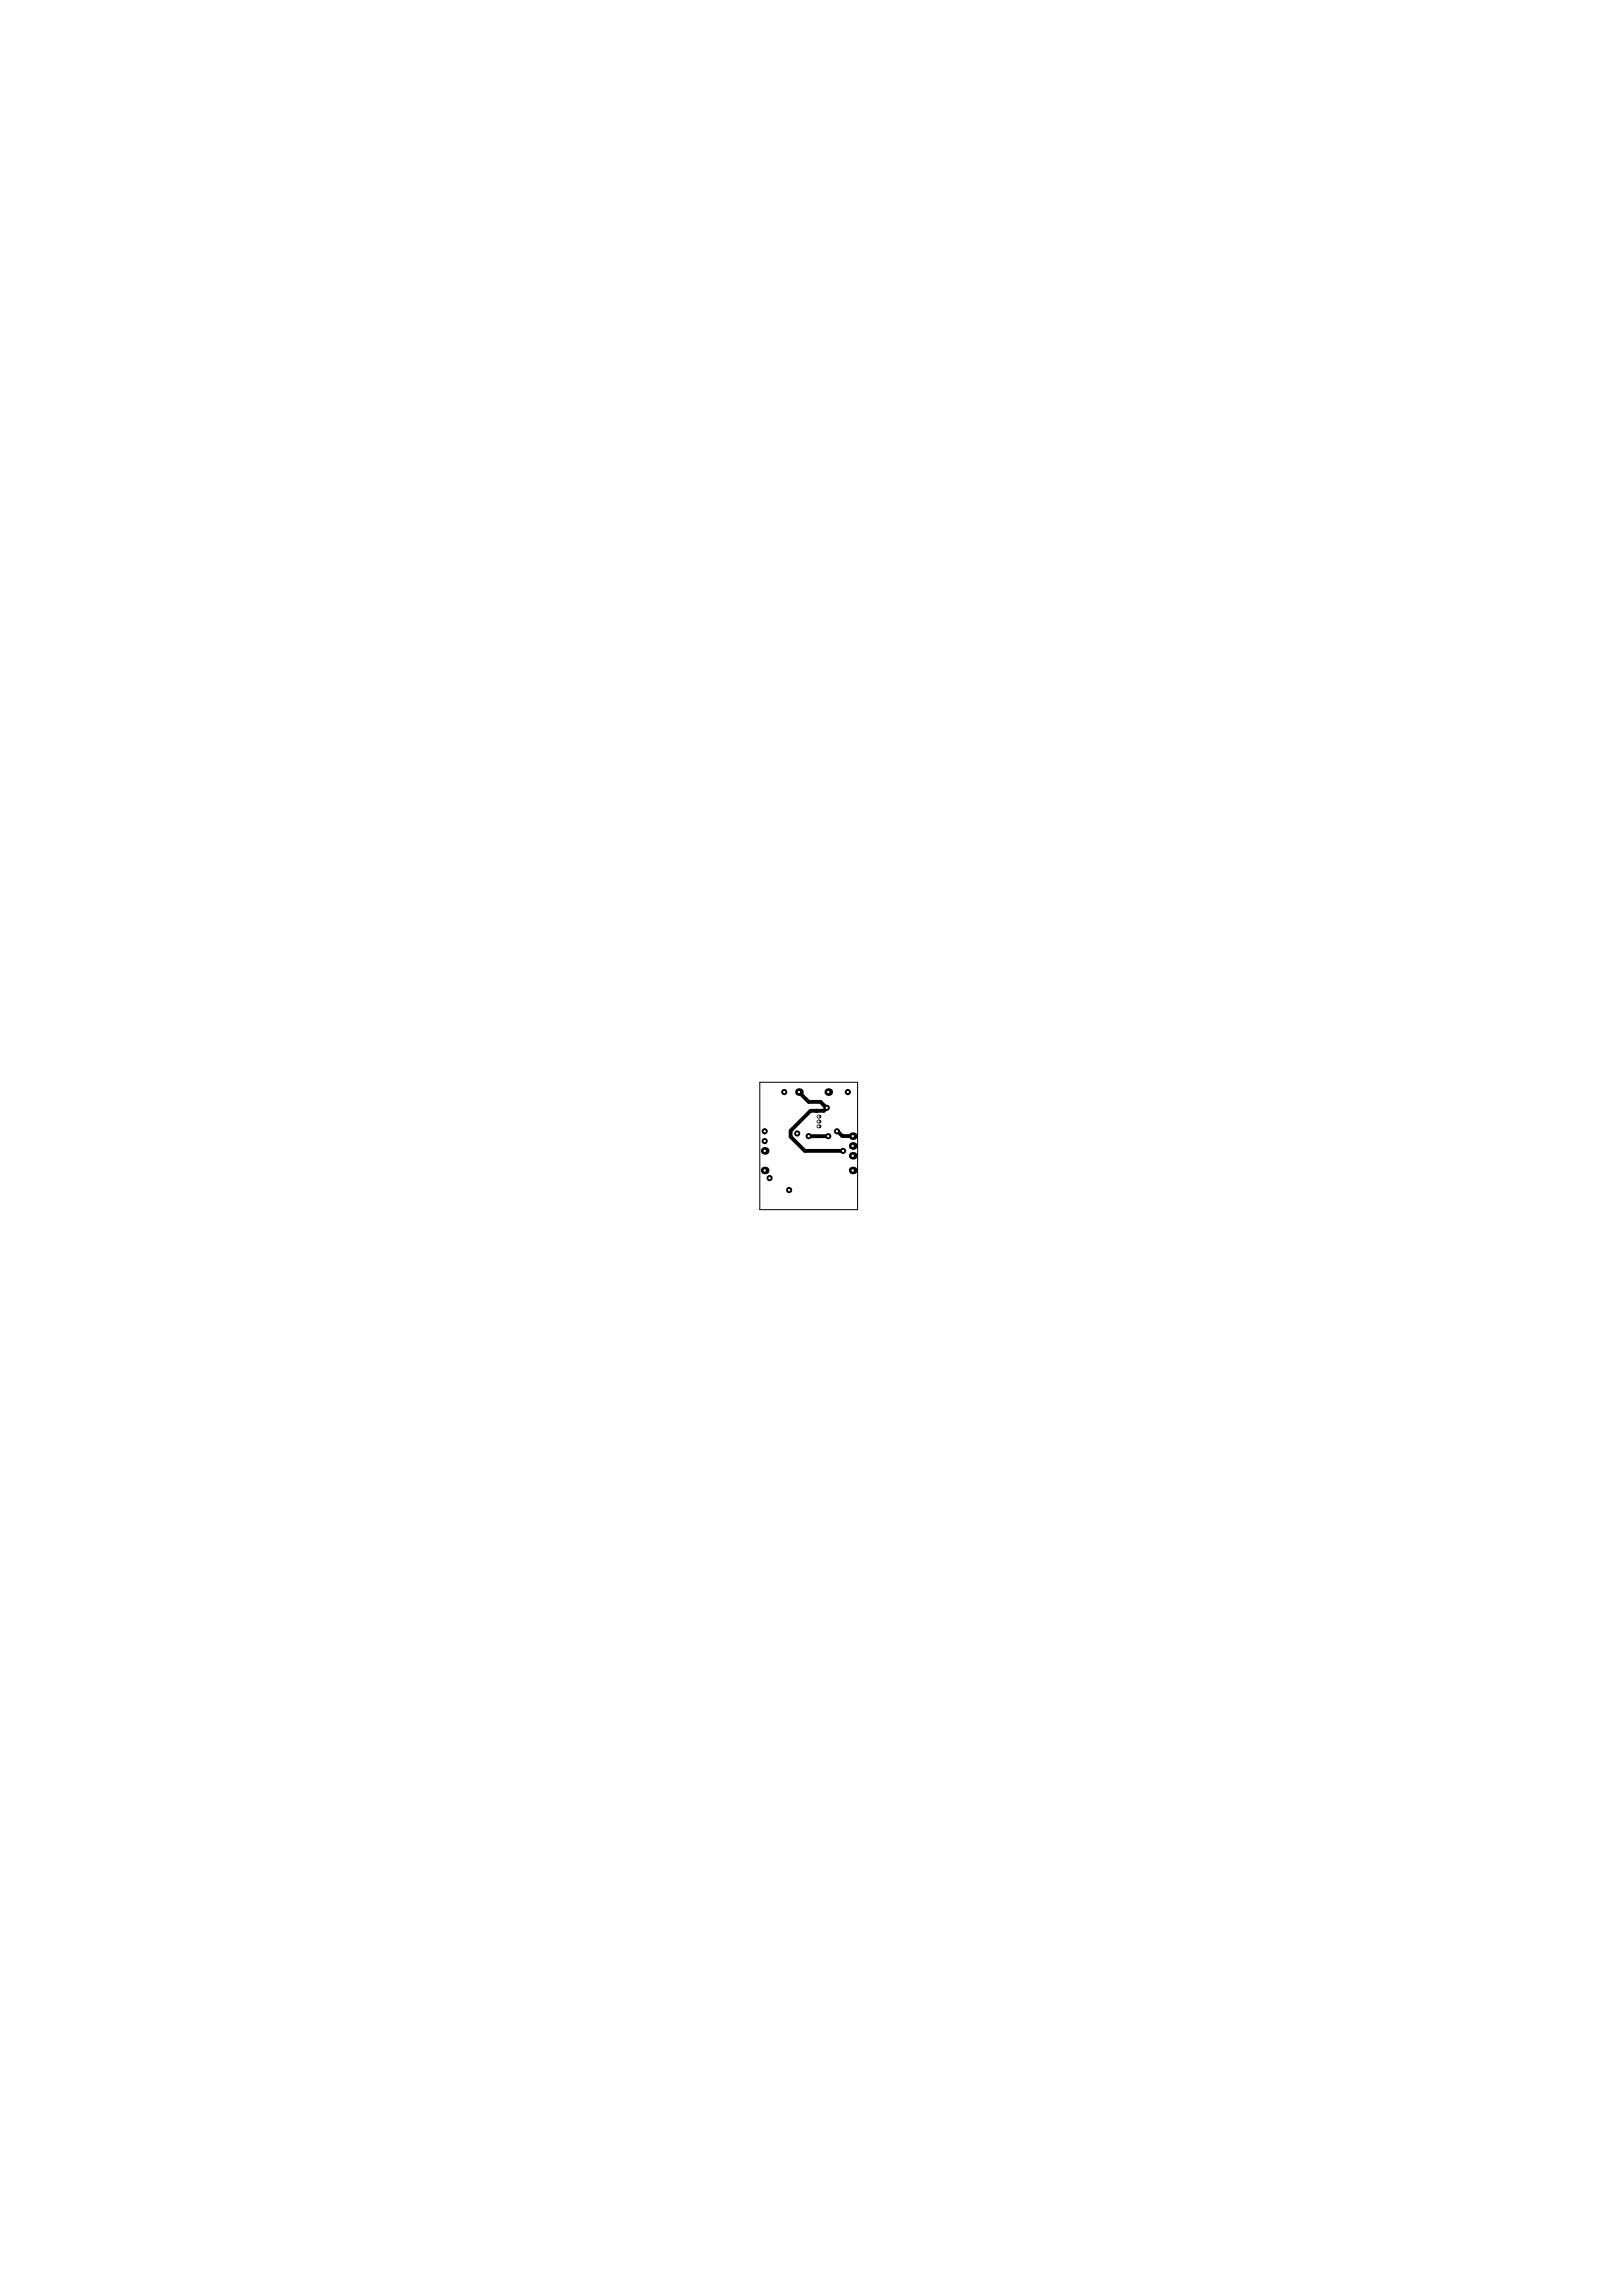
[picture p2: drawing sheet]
<svg xmlns="http://www.w3.org/2000/svg" width="210mm" height="297mm" viewBox="0 0 210 297" stroke-linecap="round" stroke-linejoin="round" font-family="sans-serif">
<path d="M98.3 140h12.7v16.5h-12.7z" fill="none" stroke="#000" stroke-width=".13"/>
<g fill="#fff">
<circle cx="109.1" cy="148.9" r=".15"/>
<circle cx="107.2" cy="147" r=".15"/>
<circle cx="109.7" cy="141.3" r=".15"/>
<circle cx="108.3" cy="146.4" r=".15"/>
<circle cx="103.2" cy="146.6" r=".15"/>
<circle cx="107" cy="143.3" r=".15"/>
<circle cx="99" cy="147.6" r=".15"/>
<circle cx="99" cy="146.4" r=".15"/>
<circle cx="99.6" cy="152.4" r=".15"/>
<circle cx="102.1" cy="154" r=".15"/>
<circle cx="101.5" cy="141.3" r=".15"/>
<circle cx="104.7" cy="147" r=".15"/>
</g>
<path d="M103.4 141.3l1.3 1.3h1.5l.8 .8M104.7 147h2.5M107 143.3l-.4 .4h-1.7l-2.6 2.6v.8l1.8 1.8h5M107 143.3h.1M108.3 146.4l.7 .6h1.3" fill="none" stroke="#000" stroke-width=".5"/>
<g fill="#000">
<circle cx="105.6" cy="143.7" r=".25"/>
<circle cx="109.1" cy="148.9" r=".4"/>
</g>
<circle cx="109.1" cy="148.9" r=".15" fill="#fff"/>
<circle cx="107.2" cy="147" r=".4" fill="#000"/>
<circle cx="107.2" cy="147" r=".15" fill="#fff"/>
<circle cx="109.7" cy="141.3" r=".4" fill="#000"/>
<circle cx="109.7" cy="141.3" r=".15" fill="#fff"/>
<circle cx="108.3" cy="146.4" r=".4" fill="#000"/>
<circle cx="108.3" cy="146.4" r=".15" fill="#fff"/>
<circle cx="103.2" cy="146.6" r=".4" fill="#000"/>
<circle cx="103.2" cy="146.6" r=".15" fill="#fff"/>
<circle cx="107" cy="143.3" r=".4" fill="#000"/>
<circle cx="107" cy="143.3" r=".15" fill="#fff"/>
<circle cx="99" cy="147.6" r=".4" fill="#000"/>
<circle cx="99" cy="147.6" r=".15" fill="#fff"/>
<circle cx="99" cy="146.4" r=".4" fill="#000"/>
<circle cx="99" cy="146.4" r=".15" fill="#fff"/>
<circle cx="99.6" cy="152.4" r=".4" fill="#000"/>
<circle cx="99.6" cy="152.4" r=".15" fill="#fff"/>
<circle cx="102.1" cy="154" r=".4" fill="#000"/>
<circle cx="102.1" cy="154" r=".15" fill="#fff"/>
<circle cx="101.5" cy="141.3" r=".4" fill="#000"/>
<circle cx="101.5" cy="141.3" r=".15" fill="#fff"/>
<circle cx="104.7" cy="147" r=".4" fill="#000"/>
<circle cx="104.7" cy="147" r=".15" fill="#fff"/>
<circle cx="110.3" cy="148.3" r=".5" fill="#000"/>
<circle cx="110.3" cy="148.3" r=".15" fill="#fff"/>
<circle cx="110.3" cy="147" r=".5" fill="#000"/>
<circle cx="110.3" cy="147" r=".15" fill="#fff"/>
<circle cx="105.9" cy="144.5" r=".25" fill="#000"/>
<circle cx="105.9" cy="144.5" r=".15" fill="#fff"/>
<circle cx="105.9" cy="145.1" r=".25" fill="#000"/>
<circle cx="105.9" cy="145.1" r=".15" fill="#fff"/>
<circle cx="105.9" cy="145.7" r=".25" fill="#000"/>
<circle cx="105.9" cy="145.7" r=".15" fill="#fff"/>
<circle cx="107.2" cy="141.3" r=".5" fill="#000"/>
<circle cx="107.2" cy="141.3" r=".15" fill="#fff"/>
<circle cx="103.4" cy="141.3" r=".5" fill="#000"/>
<circle cx="103.4" cy="141.3" r=".15" fill="#fff"/>
<circle cx="110.3" cy="151.4" r=".5" fill="#000"/>
<circle cx="110.3" cy="151.4" r=".15" fill="#fff"/>
<circle cx="110.3" cy="149.5" r=".5" fill="#000"/>
<circle cx="110.3" cy="149.5" r=".15" fill="#fff"/>
<circle cx="99" cy="148.9" r=".5" fill="#000"/>
<circle cx="99" cy="148.9" r=".15" fill="#fff"/>
<circle cx="99" cy="151.4" r=".5" fill="#000"/>
<circle cx="99" cy="151.4" r=".15" fill="#fff"/>
</svg>
